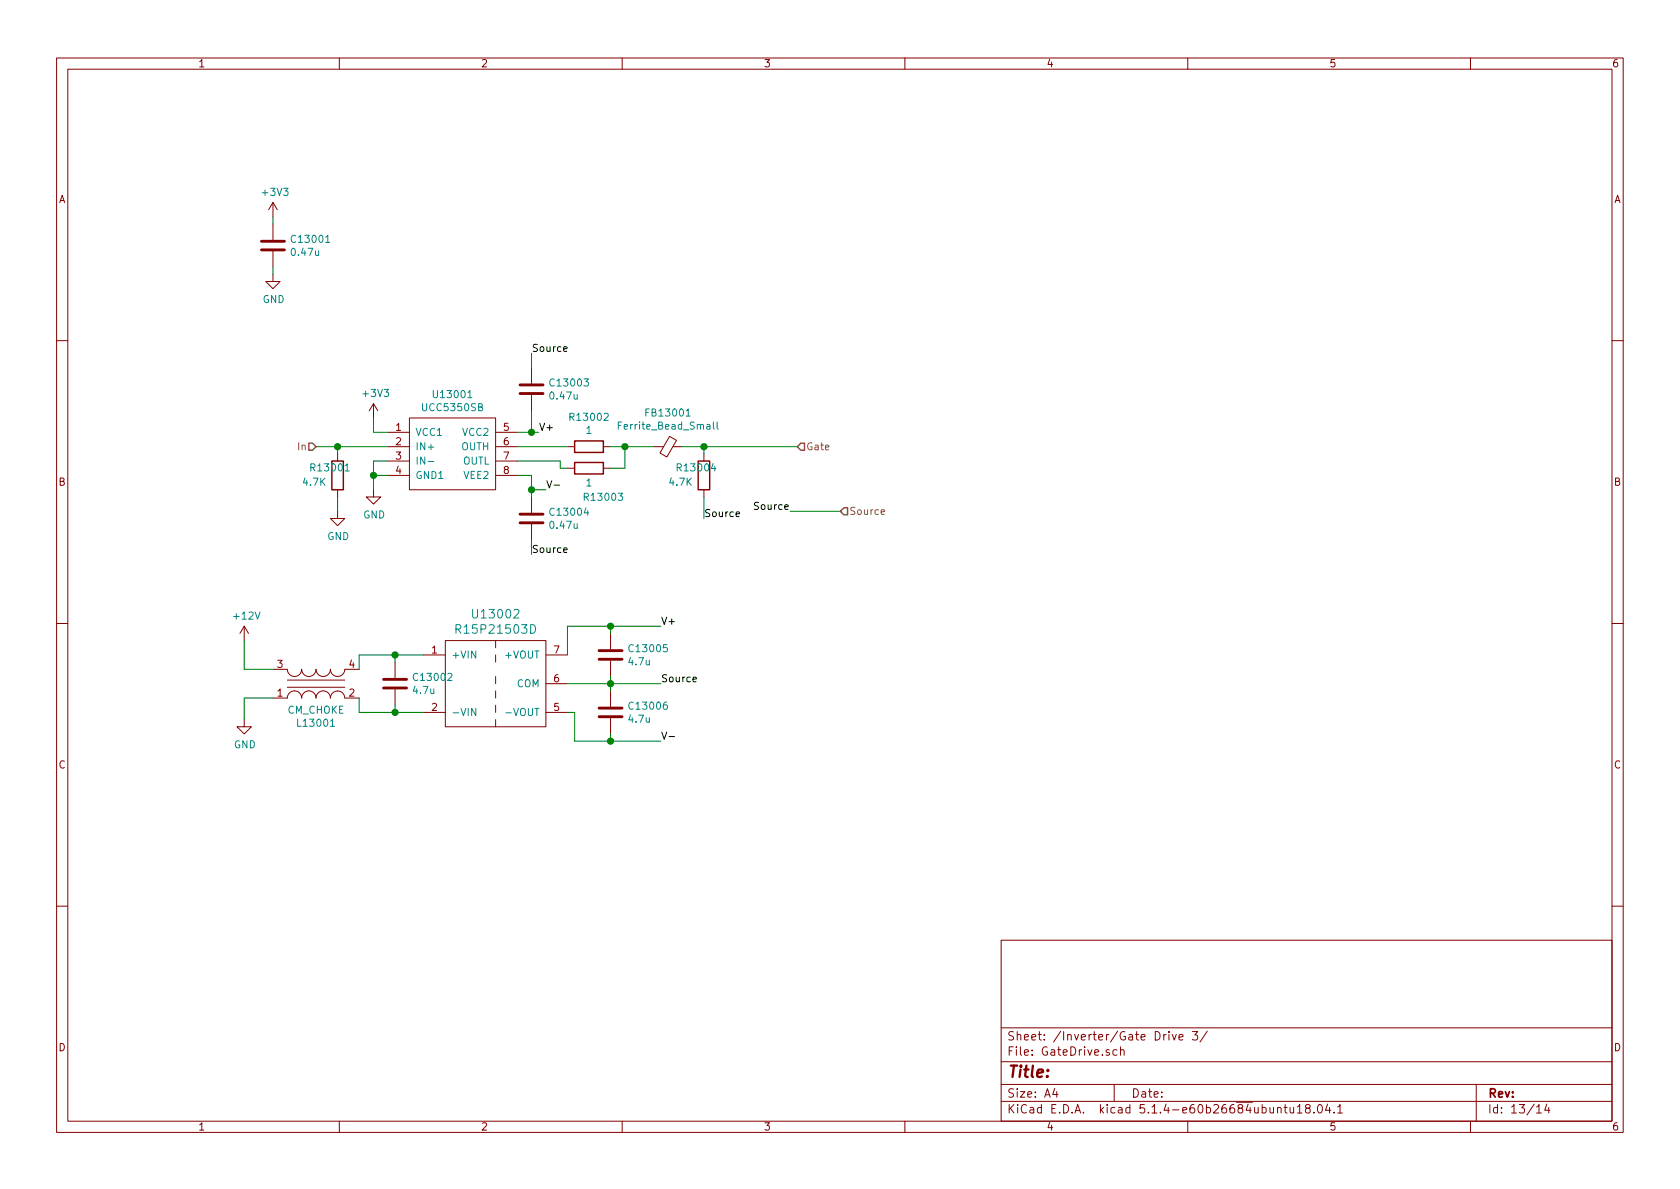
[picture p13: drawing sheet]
<svg xmlns="http://www.w3.org/2000/svg" width="297mm" height="210mm" viewBox="0 0 297 210" stroke-linecap="round" stroke-linejoin="round" font-family="sans-serif">
<defs><g id="words">
<text font-size="2.8" fill="#840000" x="178" y="190.5">Title:</text>
<g font-size="2.1" fill="#008484">
<text x="81.3" y="112.1">R15P21503D</text>
<text x="83.9" y="109.4">U13002</text>
</g>
<g font-size="2.1" fill="#840000">
<text x="178" y="184">Sheet: /Inverter/Gate Drive 3/</text>
<text x="178" y="186.7">File: GateDrive.sch</text>
<text x="178" y="196.9">KiCad E.D.A. kicad 5.1.4-e60b26684ubuntu18.04.1</text>
<text x="178" y="194.1">Size: A4</text>
<text x="200" y="194.1">Date:</text>
<text x="263" y="194.1">Rev:</text>
<text x="263" y="196.9">Id: 13/14</text>
</g>
<g font-size="1.8" fill="#840000">
<text x="35" y="11.9">1</text>
<text x="85" y="11.9">2</text>
<text x="135" y="11.9">3</text>
<text x="185" y="11.9">4</text>
<text x="235" y="11.9">5</text>
<text x="285" y="11.9">6</text>
<text x="10.4" y="35.9">A</text>
<text x="285.4" y="35.9">A</text>
<text x="70" y="76.2">1</text>
<text x="89.1" y="76.2">5</text>
<text x="70" y="78.7">2</text>
<text x="70" y="81.3">3</text>
<text x="70" y="83.8">4</text>
<text x="89.1" y="78.7">6</text>
<text x="89.1" y="81.3">7</text>
<text x="89.1" y="83.8">8</text>
<text x="10.4" y="85.9">B</text>
<text x="285.4" y="85.9">B</text>
<text x="49" y="118.1">3</text>
<text x="61.7" y="118.1">4</text>
<text x="76.4" y="115.6">1</text>
<text x="97.9" y="115.6">7</text>
<text x="49" y="123.2">1</text>
<text x="61.7" y="123.2">2</text>
<text x="76.4" y="125.7">2</text>
<text x="97.9" y="125.7">5</text>
<text x="97.9" y="120.6">6</text>
<text x="10.4" y="135.9">C</text>
<text x="285.4" y="135.9">C</text>
<text x="10.4" y="185.9">D</text>
<text x="285.4" y="185.9">D</text>
<text x="35" y="199.9">1</text>
<text x="85" y="199.9">2</text>
<text x="135" y="199.9">3</text>
<text x="185" y="199.9">4</text>
<text x="235" y="199.9">5</text>
<text x="285" y="199.9">6</text>
</g>
<g font-size="1.8" fill="#008484">
<text x="46.6" y="34.6">+3V3</text>
<text x="51.7" y="45.3">0.47u</text>
<text x="51.8" y="42.9">C13001</text>
<text x="46.4" y="53.6">GND</text>
<text x="64.3" y="70.2">+3V3</text>
<text x="76.9" y="70.4">U13001</text>
<text x="97.4" y="70.7">0.47u</text>
<text x="97.5" y="68.3">C13003</text>
<text x="73.4" y="77.1">VCC1</text>
<text x="74.9" y="72.7">UCC5350SB</text>
<text x="81.9" y="77.1">VCC2</text>
<text x="101" y="74.4">R13002</text>
<text x="103.7" y="76.7">1</text>
<text x="109.9" y="76">Ferrite_Bead_Small</text>
<text x="114.5" y="73.7">FB13001</text>
<text x="55.2" y="83.4">R13001</text>
<text x="73.4" y="79.6">IN+</text>
<text x="73.4" y="82.2">IN-</text>
<text x="81.6" y="79.6">OUTH</text>
<text x="81.8" y="82.2">OUTL</text>
<text x="120" y="83.4">R13004</text>
<text x="53.7" y="85.9">4.7K</text>
<text x="73.4" y="84.7">GND1</text>
<text x="82.1" y="84.7">VEE2</text>
<text x="103.6" y="88.6">R13003</text>
<text x="103.7" y="86">1</text>
<text x="118.5" y="85.9">4.7K</text>
<text x="57.9" y="95.5">GND</text>
<text x="64.2" y="91.7">GND</text>
<text x="97.4" y="93.5">0.47u</text>
<text x="97.5" y="91.2">C13004</text>
<text x="41.5" y="109.6">+12V</text>
<text x="79.8" y="116.5">+VIN</text>
<text x="89.6" y="116.5">+VOUT</text>
<text x="111.3" y="117.6">4.7u</text>
<text x="111.5" y="115.3">C13005</text>
<text x="73.2" y="122.7">4.7u</text>
<text x="73.4" y="120.4">C13002</text>
<text x="91.4" y="121.5">COM</text>
<text x="111.5" y="125.5">C13006</text>
<text x="50.8" y="126.2">CM_CHOKE</text>
<text x="52.9" y="128.5">L13001</text>
<text x="79.8" y="126.6">-VIN</text>
<text x="90" y="126.6">-VOUT</text>
<text x="111.3" y="127.8">4.7u</text>
<text x="41.4" y="132.3">GND</text>
</g>
<g font-size="1.8">
<text x="94" y="62.2">Source</text>
<text x="95.2" y="76.2">V+</text>
<text x="124.5" y="91.4">Source</text>
<text x="133.7" y="90.2">Source</text>
<text x="94" y="97.8">Source</text>
<text x="116.8" y="110.5">V+</text>
<text x="116.8" y="120.6">Source</text>
</g>
<g font-size="1.8" fill="#848400">
<text x="52.8" y="79.6">In</text>
<text x="142.5" y="79.6">Gate</text>
<text x="150.1" y="91.1">Source</text>
</g>
</g></defs>
<g fill="none" stroke="#840000" stroke-width=".18">
<path d="M10 10.3h277v189.9h-277zM12 12.2h273v186.1h-273zM60 10.3v1.9M110 10.3v1.9M160 10.3v1.9M210 10.3v1.9M260 10.3v1.9M48.3 35.8l-.8 1.3M48.3 35.8v2.5M48.3 39.6v2.8M48.3 35.8l.7 1.3M48.3 48.5v1.3h1.2l-1.2 1.2-1.3-1.2h1.3"/>
<path d="M48.3 44.4v2.8M10 60.2h2M66 71.4l-.7 1.2M66 71.4v2.5M66 71.4l.8 1.2M68.6 76.4h3.8M68.6 79h3.8M72.4 73.9h15.2v12.7h-15.2zM87.6 76.4h3.8M87.6 79h3.8M94 65v2.8M94 69.8v2.8"/>
<path d="M100.3 79h1.3M106.7 79h1.2M115.6 79h1.7M118.4 77.2l1.2 .7-1.7 2.9-1.2-.7zM119 79h1.6M285 60.2h2M59.7 90.4v1.3h1.3l-1.3 1.3-1.3-1.3h1.3M59.7 80.3v1.2M59.7 86.6v1.3M66 86.6v1.3h1.3l-1.3 1.2-1.2-1.2h1.2M68.6 81.5h3.8M68.6 84.1h3.8"/>
<path d="M87.6 81.5h3.8M87.6 84.1h3.8M94 87.9v2.8M94 92.7v2.8M100.3 82.8h1.3M106.7 82.8h1.2M124.5 80.3v1.2M124.5 86.6v1.3M10 110.3h2M43.2 110.7l-.8 1.3M43.2 110.7v2.6M43.2 110.7l.7 1.3"/>
<path d="M48.3 118.4h2.5a1.27 1.27 0 0 0 1.3 1.2 1.27 1.27 0 0 0 1.2-1.2 1.27 1.27 0 0 0 1.3 1.2 1.27 1.27 0 0 0 1.3-1.2 1.27 1.27 0 0 0 1.2 1.2 1.27 1.27 0 0 0 1.3-1.2 1.27 1.27 0 0 0 1.3 1.2 1.27 1.27 0 0 0 1.3-1.2h2.5M69.8 117.1v2.8M74.9 115.8h3.8M78.7 113.3h17.8v15.2h-17.8zM87.6 113.3v1.2M87.6 115.8v1.3M87.6 119.6v1.3M96.5 115.8h3.8M107.9 112v2.8M107.9 116.8v2.8M285 110.3h2M43.2 127.2v1.3h1.2l-1.2 1.3-1.3-1.3h1.3"/>
<path d="M48.3 123.4h2.5a1.27 1.27 0 0 1 1.3-1.2 1.27 1.27 0 0 1 1.2 1.2 1.27 1.27 0 0 1 1.3-1.2 1.27 1.27 0 0 1 1.3 1.2 1.27 1.27 0 0 1 1.2-1.2 1.27 1.27 0 0 1 1.3 1.2 1.27 1.27 0 0 1 1.3-1.2 1.27 1.27 0 0 1 1.3 1.2h2.5M50.8 120.3h10.2M50.8 121.5h10.2M69.8 121.9v2.8M74.9 126h3.8M87.6 122.2v1.2M87.6 124.7v1.3M87.6 127.2v1.3M96.5 126h3.8M96.5 120.9h3.8M107.9 122.2v2.8M107.9 127v2.8"/>
<path d="M10 160.2h2M177 166.3h108v32h-108zM285 160.2h2M60 198.3v1.9M110 198.3v1.9M160 198.3v1.9M177 194.8h108M177 191.8h108M177 187.8h108M177 181.8h108M186.5 192.5l-.4 1h1M186.8 193v1"/>
<path d="M197 191.8v3M197.5 185.7l-.4-.1-.3 .3v.6l.3 .1 .4-.1M198.1 185.7l.2-.1 .4 .1 .1 .9M198.1 185.1v1.5M206.2 182.9l-.4 .2v.1M206.7 182.4v.2M206.7 182.9v1M207.3 182.9l.3 1 .4-1M208.5 183.4l.7-.1-.1-.3-.4-.1-.2 .2v.7h.6M210 198.3v1.9M210.8 182.4h1l-.5 .6 .4 .1v.7l-.2 .1-.7-.1M213.5 182.3l-1.3 2"/>
<path d="M225.9 196l.2-.2 .3 .1 .1 .9M227 195.8h.6M227.2 195.3v1.3l.4 .2M228.1 195.8l.1 .9 .3 .1 .2-.1M228.7 195.8v1M229.4 195.8l.4-.5v1.5M229.4 196.8h.8M231.1 196l-.3-.3 .1-.3a.48 .48 0 0 1 .7 .1l-.1 .4a.52 .52 0 0 0-.6 .2 .52 .52 0 0 0 0 .6l.5 .1 .2-.1v-.4l-.2-.3M232.3 196.7v.1M233.1 195.4l.2-.1a.8 .8 0 0 1 .5 .8 .8 .8 0 0 1-.5 .7 1 1 0 0 1-.2-1.4zM234.7 195.2l-.3 1.1h.9M235.1 195.8v1"/>
<path d="M235.9 196.7v.1M236.5 195.8l.4-.5v1.5M236.5 196.8h.9M260 198.3v1.9M261 191.8v6.5M271.7 195.8l.4-.5v1.5M271.7 196.8h.8M273.5 195.2l-.4 1.1h.9M273.8 195.8v1"/>
</g>
<g fill="none" stroke="#008484" stroke-width=".18">
<path d="M57.6 42.9h.7M82.7 70.3h.7M109.3 75.2h.5M109.9 74.6h-.6v1.3M121.3 73.6h.7M126.1 74.6v1.1l.2 .2M126.8 74.6v1.1l.2 .2M61 83.3h.7M75.7 81.6h1M80.6 111.2h.7l.2-.2-.1-.4-.2-.1h-.6v1.5M93.8 110.5a.77 .77 0 0 1 .9 .7 .77 .77 0 0 1-.9 .8zM58.4 128.4h.8"/>
<path d="M84.1 125.3v1.2l-.7-1.2v1.2M89.4 126.1h1"/>
</g>
<path d="M101.6 78h5.1v2h-5.1zM58.7 81.5h2v5.1h-2zM101.6 81.8h5.1v2h-5.1zM123.4 81.5h2.1v5.1h-2.1z" fill="none" stroke="#840000" stroke-width=".25"/>
<path d="M46.2 44.2h4.1M46.2 42.7h4.1M91.9 69.6h4.1M91.9 68.1h4.1M91.9 92.5h4.1M91.9 90.9h4.1M105.9 116.6h4.1M105.9 115.1h4.1M67.8 121.7h4.1M67.8 120.1h4.1M105.9 126.7h4.1M105.9 125.2h4.1" fill="none" stroke="#840000" stroke-width=".51"/>
<g fill="none" stroke="#008400" stroke-width=".18">
<path d="M48.3 38.3v1.3M48.3 47.2v1.3M55.9 79h12.7M59.7 79v1.3M66 73.9v2.5h2.6M91.4 79h8.9M91.4 76.4h3.8M94 62.5v2.5M94 72.6v3.8M107.9 79h7.7M110.5 79v3.8h-2.6M120.6 79h20.4"/>
<path d="M124.5 79v1.3M59.7 87.9v2.5M66 84.1h2.6M68.6 81.5h-2.6v5.1M91.4 81.5h7.7v1.3h1.2M91.4 84.1h2.6v3.8M94 86.6h2.5M94 95.5v2.5M124.5 87.9v3.8M139.7 90.4h8.9M43.2 113.3v5.1h5.1M69.8 115.8v1.3"/>
<path d="M74.9 115.8h-11.4v2.6M107.9 110.7v1.3M107.9 119.6v2.6M116.8 110.7h-16.5v5.1M48.3 123.4h-5.1v3.8M63.5 123.4v2.6h11.4M69.8 124.7v1.3M100.3 126h1.3v5.1h15.2M100.3 120.9h16.5M107.9 129.8v1.3"/>
</g>
<path d="M54.6 78.4h.6l.7 .6-.7 .6h-.6zM141.6 78.4h.6v1.2h-.6l-.6-.6zM149.2 89.8h.7v1.3h-.7l-.6-.7z" fill="none" stroke="#848400" stroke-width=".25"/>
<path d="M155.8 90.5l.6-.1-.1-.2-.3-.1-.2 .2 .1 .6h.4" fill="none" stroke="#848400" stroke-width=".18"/>
<path d="M99.7 61.7l.6-.1-.1-.2-.4-.1-.1 .2v.6h.5M96.7 85l.4 1.3 .5-1.3M98 85.8h.9M99.7 97.3l.6-.1-.1-.3h-.4l-.1 .1v.7h.5M130.1 90.9l.7-.1-.1-.2-.4-.1-.2 .2 .1 .6h.5M117 129.5l.4 1.2 .5-1.2M118.3 130.2h1M122.5 120.1l.6-.1v-.2l-.4-.1-.2 .2 .1 .6h.5" fill="none" stroke="#000" stroke-width=".18"/>
<g fill="#008400" stroke="#008400" stroke-width=".25">
<circle cx="59.7" cy="79" r=".51"/>
<circle cx="108" cy="110.7" r=".51"/>
<circle cx="108" cy="120.9" r=".51"/>
<circle cx="124.5" cy="79" r=".51"/>
<circle cx="108" cy="131.1" r=".51"/>
<circle cx="69.9" cy="126" r=".51"/>
<circle cx="110.5" cy="79" r=".51"/>
<circle cx="69.9" cy="115.8" r=".51"/>
<circle cx="94" cy="86.6" r=".51"/>
<circle cx="94" cy="76.4" r=".51"/>
<circle cx="66" cy="84.1" r=".51"/>
</g>
<use href="#words"/>
</svg>
